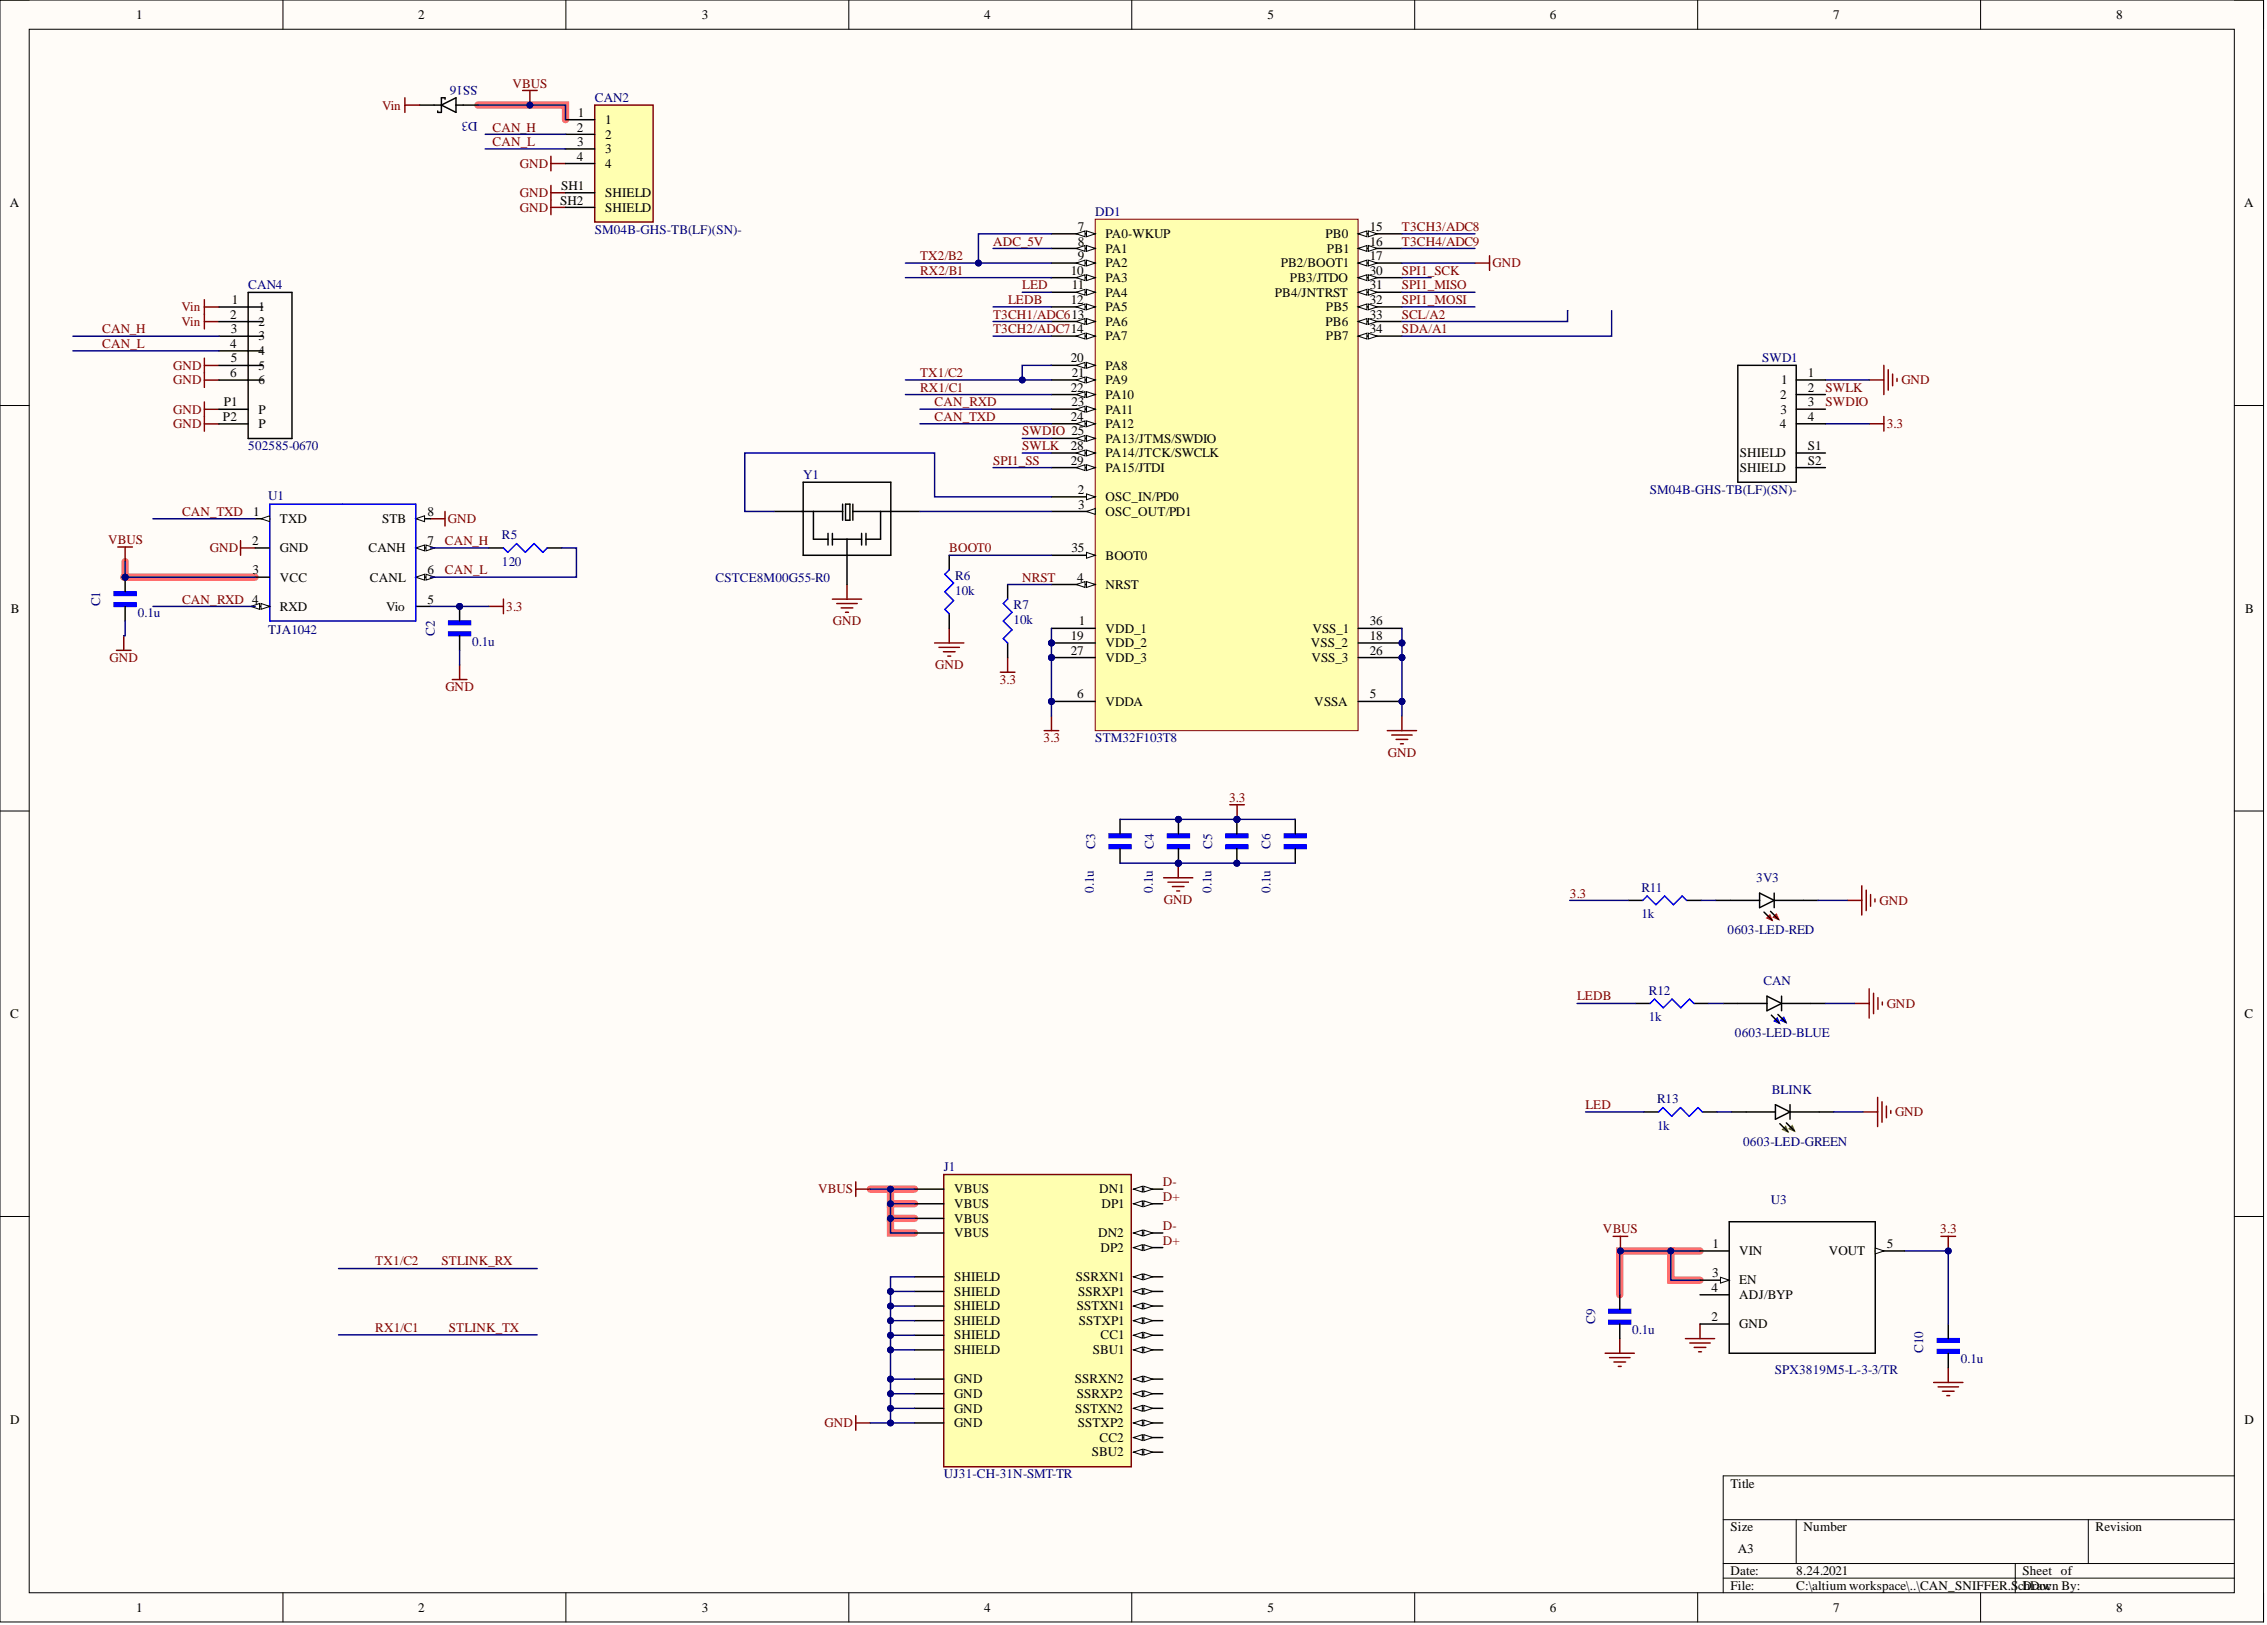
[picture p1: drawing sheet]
<svg xmlns="http://www.w3.org/2000/svg" width="393mm" height="282mm" viewBox="0 0 393 282" stroke-linecap="round" stroke-linejoin="round" font-family="sans-serif">
<defs><g id="words">
<g font-size="2.3">
<text x="23.6" y="3.3">1</text>
<text x="72.6" y="3.3">2</text>
<text x="121.8" y="3.3">3</text>
<text x="170.8" y="3.3">4</text>
<text x="219.9" y="3.3">5</text>
<text x="268.9" y="3.3">6</text>
<text x="318.1" y="3.3">7</text>
<text x="367.2" y="3.3">8</text>
<text x="100.1" y="22.8">2</text>
<text x="100.3" y="20.3">1</text>
<text x="105" y="21.5">1</text>
<text x="100.1" y="27.9">4</text>
<text x="100.2" y="25.4">3</text>
<text x="105" y="24.1">2</text>
<text x="105" y="26.6">3</text>
<text x="105" y="29.2">4</text>
<text x="1.7" y="35.9">A</text>
<text x="97.2" y="35.5">SH2</text>
<text x="97.4" y="33">SH1</text>
<text x="105" y="34.2">SHIELD</text>
<text x="389.4" y="35.9">A</text>
<text x="105" y="36.8">SHIELD</text>
<text x="187" y="40.1">7</text>
<text x="191.8" y="41.3">PA0-WKUP</text>
<text x="230" y="41.3">PB0</text>
<text x="237.7" y="40.1">15</text>
<text x="185.8" y="47.7">10</text>
<text x="187" y="42.6">8</text>
<text x="187" y="45.1">9</text>
<text x="191.8" y="43.9">PA1</text>
<text x="191.8" y="46.4">PA2</text>
<text x="222.2" y="46.4">PB2/BOOT1</text>
<text x="230.2" y="43.9">PB1</text>
<text x="237.7" y="42.6">16</text>
<text x="237.7" y="45.1">17</text>
<text x="237.7" y="47.7">30</text>
<text x="40.2" y="52.7">1</text>
<text x="44.8" y="54">1</text>
<text x="185.8" y="52.7">12</text>
<text x="186" y="50.2">11</text>
<text x="191.8" y="48.9">PA3</text>
<text x="191.8" y="51.5">PA4</text>
<text x="191.8" y="54">PA5</text>
<text x="221.2" y="51.5">PB4/JNTRST</text>
<text x="223.8" y="48.9">PB3/JTDO</text>
<text x="230.1" y="54">PB5</text>
<text x="237.7" y="50.2">31</text>
<text x="237.7" y="52.7">32</text>
<text x="40" y="55.3">2</text>
<text x="40" y="57.8">3</text>
<text x="44.8" y="59.1">3</text>
<text x="44.8" y="56.5">2</text>
<text x="191.8" y="56.5">PA6</text>
<text x="191.8" y="59.1">PA7</text>
<text x="230" y="56.5">PB6</text>
<text x="230.1" y="59.1">PB7</text>
<text x="237.7" y="55.3">33</text>
<text x="237.7" y="57.8">34</text>
<text x="40" y="65.4">6</text>
<text x="40" y="60.3">4</text>
<text x="40" y="62.9">5</text>
<text x="44.8" y="64.1">5</text>
<text x="44.8" y="61.6">4</text>
<text x="185.8" y="62.9">20</text>
<text x="186" y="65.4">21</text>
<text x="191.8" y="64.1">PA8</text>
<text x="313.7" y="65.4">1</text>
<text x="38.9" y="70.5">P1</text>
<text x="44.8" y="66.7">6</text>
<text x="44.8" y="71.7">P</text>
<text x="185.8" y="67.9">22</text>
<text x="185.9" y="70.5">23</text>
<text x="191.8" y="66.7">PA9</text>
<text x="191.8" y="69.2">PA10</text>
<text x="191.8" y="71.7">PA11</text>
<text x="308.9" y="69.2">2</text>
<text x="309" y="71.7">3</text>
<text x="309" y="66.7">1</text>
<text x="313.7" y="70.5">3</text>
<text x="313.7" y="67.9">2</text>
<text x="38.7" y="73">P2</text>
<text x="44.8" y="74.3">P</text>
<text x="185.8" y="73">24</text>
<text x="191.8" y="74.3">PA12</text>
<text x="191.8" y="76.8">PA13/JTMS/SWDIO</text>
<text x="308.8" y="74.3">4</text>
<text x="313.7" y="73">4</text>
<text x="185.8" y="78.1">28</text>
<text x="185.8" y="80.6">29</text>
<text x="191.8" y="79.3">PA14/JTCK/SWCLK</text>
<text x="191.8" y="81.9">PA15/JTDI</text>
<text x="301.9" y="81.9">SHIELD</text>
<text x="301.9" y="79.3">SHIELD</text>
<text x="313.7" y="80.6">S2</text>
<text x="313.7" y="78.1">S1</text>
<text x="43.9" y="89.5">1</text>
<text x="74.2" y="89.5">8</text>
<text x="187" y="85.7">2</text>
<text x="187.1" y="88.2">3</text>
<text x="191.8" y="86.9">OSC_IN/PD0</text>
<text x="191.8" y="89.5">OSC_OUT/PD1</text>
<text x="43.8" y="94.5">2</text>
<text x="48.6" y="90.7">TXD</text>
<text x="48.6" y="95.8">GND</text>
<text x="63.9" y="95.8">CANH</text>
<text x="66.3" y="90.7">STB</text>
<text x="74.2" y="94.5">7</text>
<text x="185.9" y="95.8">35</text>
<text x="43.8" y="99.6">3</text>
<text x="48.6" y="100.9">VCC</text>
<text x="64.2" y="100.9">CANL</text>
<text x="74.2" y="99.6">6</text>
<text x="186.9" y="100.9">4</text>
<text x="191.8" y="97.1">BOOT0</text>
<text x="1.9" y="106.3">B</text>
<text x="48.6" y="106">RXD</text>
<text x="67" y="106">Vio</text>
<text x="74.2" y="104.7">5</text>
<text x="191.8" y="102.1">NRST</text>
<text x="389.5" y="106.3">B</text>
<text x="185.8" y="111">19</text>
<text x="185.8" y="113.6">27</text>
<text x="187.2" y="108.5">1</text>
<text x="191.8" y="109.8">VDD_1</text>
<text x="191.8" y="112.3">VDD_2</text>
<text x="227.5" y="112.3">VSS_2</text>
<text x="227.7" y="109.8">VSS_1</text>
<text x="237.7" y="108.5">36</text>
<text x="237.7" y="111">18</text>
<text x="237.7" y="113.6">26</text>
<text x="191.8" y="114.8">VDD_3</text>
<text x="227.5" y="114.8">VSS_3</text>
<text x="186.9" y="121.2">6</text>
<text x="191.8" y="122.4">VDDA</text>
<text x="228" y="122.4">VSSA</text>
<text x="237.7" y="121.2">5</text>
<text x="1.8" y="176.6">C</text>
<text x="389.5" y="176.6">C</text>
<text x="165.5" y="209.5">VBUS</text>
<text x="165.5" y="207">VBUS</text>
<text x="190.7" y="207">DN1</text>
<text x="191.1" y="209.5">DP1</text>
<text x="165.5" y="214.6">VBUS</text>
<text x="165.5" y="212.1">VBUS</text>
<text x="190.5" y="214.6">DN2</text>
<text x="191" y="217.1">DP2</text>
<text x="297.1" y="221.5">3</text>
<text x="297.1" y="216.5">1</text>
<text x="301.8" y="217.7">VIN</text>
<text x="317.3" y="217.7">VOUT</text>
<text x="327.4" y="216.5">5</text>
<text x="165.5" y="227.3">SHIELD</text>
<text x="165.5" y="224.7">SHIELD</text>
<text x="165.5" y="222.2">SHIELD</text>
<text x="186.7" y="222.2">SSRXN1</text>
<text x="186.8" y="227.3">SSTXN1</text>
<text x="187.1" y="224.7">SSRXP1</text>
<text x="297" y="224.1">4</text>
<text x="301.8" y="225.3">ADJ/BYP</text>
<text x="301.8" y="222.8">EN</text>
<text x="165.5" y="232.3">SHIELD</text>
<text x="165.5" y="229.8">SHIELD</text>
<text x="187.2" y="229.8">SSTXP1</text>
<text x="191" y="232.3">CC1</text>
<text x="297" y="229.1">2</text>
<text x="301.8" y="230.4">GND</text>
<text x="165.5" y="239.9">GND</text>
<text x="165.5" y="234.9">SHIELD</text>
<text x="186.5" y="239.9">SSRXN2</text>
<text x="189.6" y="234.9">SBU1</text>
<text x="165.5" y="245">GND</text>
<text x="165.5" y="242.5">GND</text>
<text x="186.6" y="245">SSTXN2</text>
<text x="186.8" y="242.5">SSRXP2</text>
<text x="1.8" y="247">D</text>
<text x="165.5" y="247.6">GND</text>
<text x="187" y="247.6">SSTXP2</text>
<text x="190.8" y="250.1">CC2</text>
<text x="389.5" y="247">D</text>
<text x="189.4" y="252.6">SBU2</text>
<text x="300.3" y="258">Title</text>
<text x="300.3" y="265.6">Size</text>
<text x="301.5" y="269.4">A3</text>
<text x="312.9" y="265.6">Number</text>
<text x="363.6" y="265.6">Revision</text>
<text x="300.3" y="273.2">Date:</text>
<text x="300.3" y="275.8">File:</text>
<text x="311.7" y="273.2">8.24.2021</text>
<text x="311.7" y="275.8">C:\altium workspace\..\CAN_SNIFFER.ScDrawn By:</text>
<text x="350.9" y="273.2">Sheet of</text>
<text x="351.2" y="275.8">hDoc</text>
<text x="23.6" y="279.6">1</text>
<text x="72.6" y="279.6">2</text>
<text x="121.8" y="279.6">3</text>
<text x="170.8" y="279.6">4</text>
<text x="219.9" y="279.6">5</text>
<text x="268.9" y="279.6">6</text>
<text x="318.1" y="279.6">7</text>
<text x="367.2" y="279.6">8</text>
</g>
<g font-size="2.3" fill="#000080">
<text x="82.9" y="14.9" transform="rotate(-180 82.9 14.9)">SS16</text>
<text x="103.2" y="17.7">CAN2</text>
<text x="82.9" y="21.2" transform="rotate(-180 82.9 21.2)">D3</text>
<text x="103.2" y="40.6">SM04B-GHS-TB(LF)(SN)-</text>
<text x="190" y="37.5">DD1</text>
<text x="43.1" y="50.2">CAN4</text>
<text x="305.8" y="62.9">SWD1</text>
<text x="43.1" y="78.1">502585-0670</text>
<text x="139.4" y="83.1">Y1</text>
<text x="46.5" y="86.7">U1</text>
<text x="286.2" y="85.7">SM04B-GHS-TB(LF)(SN)-</text>
<text x="87.1" y="93.5">R5</text>
<text x="87.1" y="98.1">120</text>
<text x="124.2" y="100.9">CSTCE8M00G55-R0</text>
<text x="165.7" y="100.6">R6</text>
<text x="17.4" y="105.2" transform="rotate(-90 17.4 105.2)">C1</text>
<text x="23.9" y="107">0.1u</text>
<text x="165.7" y="103.2">10k</text>
<text x="175.8" y="105.7">R7</text>
<text x="46.5" y="110">TJA1042</text>
<text x="75.4" y="110.3" transform="rotate(-90 75.4 110.3)">C2</text>
<text x="81.9" y="112">0.1u</text>
<text x="175.8" y="108.2">10k</text>
<text x="190" y="128.8">STM32F103T8</text>
<text x="190" y="147.2" transform="rotate(-90 190 147.2)">C3</text>
<text x="200.2" y="147.2" transform="rotate(-90 200.2 147.2)">C4</text>
<text x="210.3" y="147.2" transform="rotate(-90 210.3 147.2)">C5</text>
<text x="220.4" y="147.2" transform="rotate(-90 220.4 147.2)">C6</text>
<text x="189.8" y="154.9" transform="rotate(-90 189.8 154.9)">0.1u</text>
<text x="200" y="154.9" transform="rotate(-90 200 154.9)">0.1u</text>
<text x="210.2" y="154.9" transform="rotate(-90 210.2 154.9)">0.1u</text>
<text x="220.4" y="154.9" transform="rotate(-90 220.4 154.9)">0.1u</text>
<text x="284.8" y="154.7">R11</text>
<text x="304.7" y="153">3V3</text>
<text x="284.8" y="159.3">1k</text>
<text x="299.8" y="162.1">0603-LED-RED</text>
<text x="286.1" y="172.5">R12</text>
<text x="306" y="170.9">CAN</text>
<text x="286.1" y="177.1">1k</text>
<text x="301" y="179.9">0603-LED-BLUE</text>
<text x="287.5" y="191.4">R13</text>
<text x="307.4" y="189.8">BLINK</text>
<text x="287.5" y="195.9">1k</text>
<text x="163.8" y="203.2">J1</text>
<text x="302.5" y="198.7">0603-LED-GREEN</text>
<text x="307.3" y="208.9">U3</text>
<text x="276.8" y="229.6" transform="rotate(-90 276.8 229.6)">C9</text>
<text x="283.2" y="231.4">0.1u</text>
<text x="307.9" y="238.3">SPX3819M5-L-3-3/TR</text>
<text x="333.7" y="234.7" transform="rotate(-90 333.7 234.7)">C10</text>
<text x="340.2" y="236.5">0.1u</text>
<text x="163.8" y="256.4">UJ31-CH-31N-SMT-TR</text>
</g>
<g font-size="2.3" fill="#800000">
<text x="88.9" y="15.2">VBUS</text>
<text x="66.3" y="19">Vin</text>
<text x="85.5" y="22.8">CAN_H</text>
<text x="85.5" y="25.4">CAN_L</text>
<text x="90.2" y="29.2">GND</text>
<text x="90.2" y="34.2">GND</text>
<text x="90.2" y="36.8">GND</text>
<text x="243.2" y="40.1">T3CH3/ADC8</text>
<text x="159.6" y="45.1">TX2/B2</text>
<text x="159.6" y="47.7">RX2/B1</text>
<text x="172.3" y="42.6">ADC_5V</text>
<text x="243.2" y="47.7">SPI1_SCK</text>
<text x="243.2" y="42.6">T3CH4/ADC9</text>
<text x="259" y="46.4">GND</text>
<text x="31.5" y="54">Vin</text>
<text x="174.9" y="52.7">LEDB</text>
<text x="177.4" y="50.2">LED</text>
<text x="243.2" y="50.2">SPI1_MISO</text>
<text x="243.2" y="52.7">SPI1_MOSI</text>
<text x="17.7" y="57.8">CAN_H</text>
<text x="31.5" y="56.5">Vin</text>
<text x="172.3" y="55.3">T3CH1/ADC613</text>
<text x="172.3" y="57.8">T3CH2/ADC714</text>
<text x="243.2" y="57.8">SDA/A1</text>
<text x="243.2" y="55.3">SCL/A2</text>
<text x="17.7" y="60.3">CAN_L</text>
<text x="30.1" y="64.1">GND</text>
<text x="159.6" y="65.4">TX1/C2</text>
<text x="30.1" y="66.7">GND</text>
<text x="30.1" y="71.7">GND</text>
<text x="159.6" y="67.9">RX1/C1</text>
<text x="162.2" y="70.5">CAN_RXD</text>
<text x="316.7" y="67.9">SWLK</text>
<text x="316.7" y="70.5">SWDIO</text>
<text x="329.9" y="66.7">GND</text>
<text x="30.1" y="74.3">GND</text>
<text x="162.2" y="73">CAN_TXD</text>
<text x="177.4" y="75.5">SWDIO 25</text>
<text x="327.4" y="74.3">3.3</text>
<text x="172.3" y="80.6">SPI1_SS</text>
<text x="177.4" y="78.1">SWLK</text>
<text x="31.6" y="89.5">CAN_TXD</text>
<text x="18.8" y="94.4">VBUS</text>
<text x="36.4" y="95.8">GND</text>
<text x="77.2" y="94.5">CAN_H</text>
<text x="77.7" y="90.7">GND</text>
<text x="164.7" y="95.8">BOOT0</text>
<text x="77.2" y="99.6">CAN_L</text>
<text x="177.4" y="100.9">NRST</text>
<text x="31.6" y="104.7">CAN_RXD 4</text>
<text x="87.8" y="106">3.3</text>
<text x="144.5" y="108.5">GND</text>
<text x="19" y="114.8">GND</text>
<text x="77.3" y="119.9">GND</text>
<text x="162.3" y="116.1">GND</text>
<text x="173.5" y="118.6">3.3</text>
<text x="181.1" y="128.8">3.3</text>
<text x="240.8" y="131.3">GND</text>
<text x="213.3" y="139.1">3.3</text>
<text x="272.4" y="155.7">3.3</text>
<text x="201.9" y="156.8">GND</text>
<text x="326.1" y="157">GND</text>
<text x="273.7" y="173.5">LEDB</text>
<text x="327.4" y="174.8">GND</text>
<text x="275.1" y="192.4">LED</text>
<text x="328.8" y="193.6">GND</text>
<text x="142" y="207">VBUS</text>
<text x="201.8" y="205.7">D-</text>
<text x="201.8" y="208.3">D+</text>
<text x="201.8" y="213.3">D-</text>
<text x="201.8" y="215.9">D+</text>
<text x="278.1" y="213.9">VBUS</text>
<text x="336.7" y="213.9">3.3</text>
<text x="65.1" y="219.5">TX1/C2</text>
<text x="76.6" y="219.5">STLINK_RX</text>
<text x="65.1" y="231.1">RX1/C1</text>
<text x="77.9" y="231.1">STLINK_TX</text>
<text x="143.1" y="247.6">GND</text>
</g>
</g></defs>
<path d="M0 0h392.7v281.3h-392.7z" fill-rule="evenodd" fill="#fffcf8"/>
<path d="M0 0h392.7v281.3h-392.7z" fill="none" stroke="#000" stroke-width=".17"/>
<path d="M5.1 5.1h382.6v271.2h-382.6z" fill-rule="evenodd" fill="#fffcf8"/>
<g fill="none" stroke="#000" stroke-width=".17">
<path d="M0 0h5.1M5.1 5.1h382.6v271.2h-382.6zM49.1 0v5.1M98.2 0v5.1M147.3 0v5.1M196.4 0v5.1M245.5 0v5.1M294.6 0v5.1M343.7 0v5.1M387.7 0h5v5.1M0 70.3h5.1M387.7 70.3h5"/>
<path d="M0 140.7h5.1M387.7 140.7h5M0 211h5.1M387.7 211h5M387.7 256h-88.7v20.3M49.1 276.3v5M98.2 276.3v5M147.3 276.3v5M196.4 276.3v5M245.5 276.3v5M294.6 276.3v5M299 263.6h88.7"/>
<path d="M299 271.2h88.7M299 273.7h88.7M311.7 263.6v7.6M343.7 276.3v5M349.7 271.2v5.1M362.3 263.6v7.6M392.7 276.3v5"/>
</g>
<path d="M82.9 18.2h15.2v2.6M21.7 97.4v2.7h-.2M21.7 100.1h22.6M151 206.3h7.7M154.5 206.3v2.5h4.2M154.5 208.8v2.5h4.2M154.5 211.3v2.6h4.2M289.9 217h5.1M295 222.1h-5.1v-5.1h-8.9v7.6" fill="none" stroke="#ff6e6e" stroke-width="1.3"/>
<g fill="none" stroke="#800000" stroke-width=".25">
<path d="M162.2 111.5h5M162.9 112.3h3.6M163.7 113h2M164.4 113.8h.6M164.7 109v2.5M173.6 116.6h2.5M174.8 114.1v2.5M181.2 126.7h2.5M182.4 124.2v2.5M240.7 126.7h5.1M241.5 127.5h3.5M242.2 128.3h2.1"/>
<path d="M243 129h.5M243.2 124.2v2.5M323.3 192.9h2.5M325.8 190.3v5.1M326.5 191.1v3.6M327.3 191.9v2M328.1 192.6v.5M336.8 214.5h2.5M338 214.5v2.5M278.5 234.7h5.1M279.3 235.5h3.5M280 236.3h2.1"/>
<path d="M280.8 237h.5M281 232.2v2.5M292.4 232.2h5.1M293.2 233h3.5M294 233.7h2M294.7 234.5h.5M295 229.7v2.5M335.5 239.8h5.1M338 237.3v2.5M336.3 240.6h3.5M337 241.3h2.1M337.8 242.1h.5"/>
</g>
<path d="M285.2 192.9h2.6M295.4 192.9h2.5" fill="none" stroke="#000" stroke-width=".25"/>
<path d="M287.8 192.9l.7-.8 1.6 1.5 1.5-1.5 1.5 1.5 1.5-1.5 .8 .8" fill="none" stroke="#00f" stroke-width=".25"/>
<circle cx="338" cy="217" r=".51" fill="#000080"/>
<circle cx="338" cy="217" r=".51" fill="none" stroke="#000080" stroke-width=".17"/>
<g fill="none" stroke="#800000" stroke-width=".25">
<path d="M35.5 54.5v2.6M35.5 55.8h2.5M255.9 45.6h2.6M258.5 44.4v2.5M35.5 73.5h2.5M35.5 62.1v5.1M35.5 69.7v5.1M35.5 63.4h2.5M35.5 65.9h2.5M35.5 71h2.5M324.3 65.9h2.6M324.3 73.5h2.6"/>
<path d="M326.9 63.4v5M326.9 72.2v2.6M327.6 64.1v3.6M328.4 64.9v2M329.1 65.7v.5M144.4 103.9h5.1M145.2 104.7h3.5M145.9 105.4h2.1M146.7 106.2h.5M147 101.4v2.5"/>
</g>
<path d="M279.1 227.1h3.8v.7h-3.8z" fill-rule="evenodd" fill="#00f"/>
<path d="M279.1 227.1h3.8v.7h-3.8z" fill="none" stroke="#00f" stroke-width=".25"/>
<path d="M279.1 229h3.8v.7h-3.8z" fill-rule="evenodd" fill="#00f"/>
<path d="M279.1 229h3.8v.7h-3.8z" fill="none" stroke="#00f" stroke-width=".25"/>
<path d="M281 224.6v2.5M281 229.7v2.5" fill="none" stroke="#000" stroke-width=".25"/>
<path d="M336.1 232.2h3.8v.6h-3.8z" fill-rule="evenodd" fill="#00f"/>
<path d="M336.1 232.2h3.8v.6h-3.8z" fill="none" stroke="#00f" stroke-width=".25"/>
<path d="M336.1 234.1h3.8v.6h-3.8z" fill-rule="evenodd" fill="#00f"/>
<path d="M336.1 234.1h3.8v.6h-3.8z" fill="none" stroke="#00f" stroke-width=".25"/>
<path d="M338 229.7v2.5M338 234.7v2.6" fill="none" stroke="#000" stroke-width=".25"/>
<circle cx="182.4" cy="111.5" r=".51" fill="#000080"/>
<circle cx="182.4" cy="111.5" r=".51" fill="none" stroke="#000080" stroke-width=".17"/>
<circle cx="182.4" cy="114.1" r=".51" fill="#000080"/>
<circle cx="182.4" cy="114.1" r=".51" fill="none" stroke="#000080" stroke-width=".17"/>
<circle cx="182.4" cy="121.7" r=".51" fill="#000080"/>
<circle cx="182.4" cy="121.7" r=".51" fill="none" stroke="#000080" stroke-width=".17"/>
<circle cx="243.3" cy="111.5" r=".51" fill="#000080"/>
<circle cx="243.3" cy="111.5" r=".51" fill="none" stroke="#000080" stroke-width=".17"/>
<circle cx="243.3" cy="114.1" r=".51" fill="#000080"/>
<circle cx="243.3" cy="114.1" r=".51" fill="none" stroke="#000080" stroke-width=".17"/>
<circle cx="243.3" cy="121.7" r=".51" fill="#000080"/>
<circle cx="243.3" cy="121.7" r=".51" fill="none" stroke="#000080" stroke-width=".17"/>
<path d="M190 38h45.6v88.7h-45.6z" fill-rule="evenodd" fill="#ffffb0"/>
<path d="M190 38h45.6v88.7h-45.6z" fill="none" stroke="#800000" stroke-width=".17"/>
<path d="M182.4 96.3h7.6" fill="none" stroke="#000" stroke-width=".25"/>
<path d="M188.5 95.8l1.5 .5-1.5 .5z" fill="#f8fcff"/>
<path d="M188.5 95.8l1.5 .5-1.5 .5z" fill="none" stroke="#000" stroke-width=".17"/>
<path d="M182.4 101.4h7.6" fill="none" stroke="#000" stroke-width=".25"/>
<path d="M188.5 100.9l1.5 .5-1.5 .5z" fill="#f8fcff"/>
<path d="M188.5 100.9l1.5 .5-1.5 .5z" fill="none" stroke="#000" stroke-width=".17"/>
<path d="M186.7 101.4l1.6-.5v1z" fill="#f8fcff"/>
<path d="M186.7 101.4l1.6-.5v1z" fill="none" stroke="#000" stroke-width=".17"/>
<path d="M182.4 86.2h7.6" fill="none" stroke="#000" stroke-width=".25"/>
<path d="M188.5 85.7l1.5 .5-1.5 .5z" fill="#f8fcff"/>
<path d="M188.5 85.7l1.5 .5-1.5 .5z" fill="none" stroke="#000" stroke-width=".17"/>
<path d="M182.4 88.7h7.6" fill="none" stroke="#000" stroke-width=".25"/>
<path d="M188.5 88.7l1.5-.5v1z" fill="#f8fcff"/>
<path d="M188.5 88.7l1.5-.5v1z" fill="none" stroke="#000" stroke-width=".17"/>
<path d="M182.4 40.6h7.6" fill="none" stroke="#000" stroke-width=".25"/>
<path d="M188.5 40.1l1.5 .5-1.5 .5z" fill="#f8fcff"/>
<path d="M188.5 40.1l1.5 .5-1.5 .5z" fill="none" stroke="#000" stroke-width=".17"/>
<path d="M186.7 40.6l1.6-.5v1z" fill="#f8fcff"/>
<path d="M186.7 40.6l1.6-.5v1z" fill="none" stroke="#000" stroke-width=".17"/>
<path d="M182.4 43.1h7.6" fill="none" stroke="#000" stroke-width=".25"/>
<path d="M188.5 42.6l1.5 .5-1.5 .5z" fill="#f8fcff"/>
<path d="M188.5 42.6l1.5 .5-1.5 .5z" fill="none" stroke="#000" stroke-width=".17"/>
<path d="M186.7 43.1l1.6-.5v1z" fill="#f8fcff"/>
<path d="M186.7 43.1l1.6-.5v1z" fill="none" stroke="#000" stroke-width=".17"/>
<path d="M182.4 45.6h7.6" fill="none" stroke="#000" stroke-width=".25"/>
<path d="M188.5 45.1l1.5 .5-1.5 .5z" fill="#f8fcff"/>
<path d="M188.5 45.1l1.5 .5-1.5 .5z" fill="none" stroke="#000" stroke-width=".17"/>
<path d="M186.7 45.6l1.6-.5v1z" fill="#f8fcff"/>
<path d="M186.7 45.6l1.6-.5v1z" fill="none" stroke="#000" stroke-width=".17"/>
<path d="M182.4 48.2h7.6" fill="none" stroke="#000" stroke-width=".25"/>
<path d="M188.5 47.7l1.5 .5-1.5 .5z" fill="#f8fcff"/>
<path d="M188.5 47.7l1.5 .5-1.5 .5z" fill="none" stroke="#000" stroke-width=".17"/>
<path d="M186.7 48.2l1.6-.5v1z" fill="#f8fcff"/>
<path d="M186.7 48.2l1.6-.5v1z" fill="none" stroke="#000" stroke-width=".17"/>
<path d="M182.4 50.7h7.6" fill="none" stroke="#000" stroke-width=".25"/>
<path d="M188.5 50.2l1.5 .5-1.5 .5z" fill="#f8fcff"/>
<path d="M188.5 50.2l1.5 .5-1.5 .5z" fill="none" stroke="#000" stroke-width=".17"/>
<path d="M186.7 50.7l1.6-.5v1z" fill="#f8fcff"/>
<path d="M186.7 50.7l1.6-.5v1z" fill="none" stroke="#000" stroke-width=".17"/>
<path d="M182.4 53.2h7.6" fill="none" stroke="#000" stroke-width=".25"/>
<path d="M188.5 52.7l1.5 .5-1.5 .5z" fill="#f8fcff"/>
<path d="M188.5 52.7l1.5 .5-1.5 .5z" fill="none" stroke="#000" stroke-width=".17"/>
<path d="M186.7 53.2l1.6-.5v1z" fill="#f8fcff"/>
<path d="M186.7 53.2l1.6-.5v1z" fill="none" stroke="#000" stroke-width=".17"/>
<path d="M182.4 55.8h7.6" fill="none" stroke="#000" stroke-width=".25"/>
<path d="M188.5 55.3l1.5 .5-1.5 .5z" fill="#f8fcff"/>
<path d="M188.5 55.3l1.5 .5-1.5 .5z" fill="none" stroke="#000" stroke-width=".17"/>
<path d="M186.7 55.8l1.6-.5v1z" fill="#f8fcff"/>
<path d="M186.7 55.8l1.6-.5v1z" fill="none" stroke="#000" stroke-width=".17"/>
<path d="M182.4 58.3h7.6" fill="none" stroke="#000" stroke-width=".25"/>
<path d="M188.5 57.8l1.5 .5-1.5 .5z" fill="#f8fcff"/>
<path d="M188.5 57.8l1.5 .5-1.5 .5z" fill="none" stroke="#000" stroke-width=".17"/>
<path d="M186.7 58.3l1.6-.5v1z" fill="#f8fcff"/>
<path d="M186.7 58.3l1.6-.5v1z" fill="none" stroke="#000" stroke-width=".17"/>
<path d="M182.4 63.4h7.6" fill="none" stroke="#000" stroke-width=".25"/>
<path d="M188.5 62.9l1.5 .5-1.5 .5z" fill="#f8fcff"/>
<path d="M188.5 62.9l1.5 .5-1.5 .5z" fill="none" stroke="#000" stroke-width=".17"/>
<path d="M186.7 63.4l1.6-.5v1z" fill="#f8fcff"/>
<path d="M186.7 63.4l1.6-.5v1z" fill="none" stroke="#000" stroke-width=".17"/>
<path d="M182.4 65.9h7.6" fill="none" stroke="#000" stroke-width=".25"/>
<path d="M188.5 65.4l1.5 .5-1.5 .5z" fill="#f8fcff"/>
<path d="M188.5 65.4l1.5 .5-1.5 .5z" fill="none" stroke="#000" stroke-width=".17"/>
<path d="M186.7 65.9l1.6-.5v1z" fill="#f8fcff"/>
<path d="M186.7 65.9l1.6-.5v1z" fill="none" stroke="#000" stroke-width=".17"/>
<path d="M182.4 68.4h7.6" fill="none" stroke="#000" stroke-width=".25"/>
<path d="M188.5 67.9l1.5 .5-1.5 .5z" fill="#f8fcff"/>
<path d="M188.5 67.9l1.5 .5-1.5 .5z" fill="none" stroke="#000" stroke-width=".17"/>
<path d="M186.7 68.4l1.6-.5v1z" fill="#f8fcff"/>
<path d="M186.7 68.4l1.6-.5v1z" fill="none" stroke="#000" stroke-width=".17"/>
<path d="M182.4 71h7.6" fill="none" stroke="#000" stroke-width=".25"/>
<path d="M188.5 70.5l1.5 .5-1.5 .5z" fill="#f8fcff"/>
<path d="M188.5 70.5l1.5 .5-1.5 .5z" fill="none" stroke="#000" stroke-width=".17"/>
<path d="M186.7 71l1.6-.5v1z" fill="#f8fcff"/>
<path d="M186.7 71l1.6-.5v1z" fill="none" stroke="#000" stroke-width=".17"/>
<path d="M182.4 73.5h7.6" fill="none" stroke="#000" stroke-width=".25"/>
<path d="M188.5 73l1.5 .5-1.5 .5z" fill="#f8fcff"/>
<path d="M188.5 73l1.5 .5-1.5 .5z" fill="none" stroke="#000" stroke-width=".17"/>
<path d="M186.7 73.5l1.6-.5v1z" fill="#f8fcff"/>
<path d="M186.7 73.5l1.6-.5v1z" fill="none" stroke="#000" stroke-width=".17"/>
<path d="M182.4 76h7.6" fill="none" stroke="#000" stroke-width=".25"/>
<path d="M188.5 75.5l1.5 .5-1.5 .6z" fill="#f8fcff"/>
<path d="M188.5 75.5l1.5 .5-1.5 .6z" fill="none" stroke="#000" stroke-width=".17"/>
<path d="M186.7 76l1.6-.5v1.1z" fill="#f8fcff"/>
<path d="M186.7 76l1.6-.5v1.1z" fill="none" stroke="#000" stroke-width=".17"/>
<path d="M182.4 78.6h7.6" fill="none" stroke="#000" stroke-width=".25"/>
<path d="M188.5 78.1l1.5 .5-1.5 .5z" fill="#f8fcff"/>
<path d="M188.5 78.1l1.5 .5-1.5 .5z" fill="none" stroke="#000" stroke-width=".17"/>
<path d="M186.7 78.6l1.6-.5v1z" fill="#f8fcff"/>
<path d="M186.7 78.6l1.6-.5v1z" fill="none" stroke="#000" stroke-width=".17"/>
<path d="M182.4 81.1h7.6" fill="none" stroke="#000" stroke-width=".25"/>
<path d="M188.5 80.6l1.5 .5-1.5 .5z" fill="#f8fcff"/>
<path d="M188.5 80.6l1.5 .5-1.5 .5z" fill="none" stroke="#000" stroke-width=".17"/>
<path d="M186.7 81.1l1.6-.5v1z" fill="#f8fcff"/>
<path d="M186.7 81.1l1.6-.5v1z" fill="none" stroke="#000" stroke-width=".17"/>
<path d="M235.6 40.6h7.6" fill="none" stroke="#000" stroke-width=".25"/>
<path d="M235.6 40.6l1.6-.5v1z" fill="#f8fcff"/>
<path d="M235.6 40.6l1.6-.5v1z" fill="none" stroke="#000" stroke-width=".17"/>
<path d="M237.4 40.1l1.5 .5-1.5 .5z" fill="#f8fcff"/>
<path d="M237.4 40.1l1.5 .5-1.5 .5z" fill="none" stroke="#000" stroke-width=".17"/>
<path d="M235.6 43.1h7.6" fill="none" stroke="#000" stroke-width=".25"/>
<path d="M235.6 43.1l1.6-.5v1z" fill="#f8fcff"/>
<path d="M235.6 43.1l1.6-.5v1z" fill="none" stroke="#000" stroke-width=".17"/>
<path d="M237.4 42.6l1.5 .5-1.5 .5z" fill="#f8fcff"/>
<path d="M237.4 42.6l1.5 .5-1.5 .5z" fill="none" stroke="#000" stroke-width=".17"/>
<path d="M235.6 45.6h7.6" fill="none" stroke="#000" stroke-width=".25"/>
<path d="M235.6 45.6l1.6-.5v1z" fill="#f8fcff"/>
<path d="M235.6 45.6l1.6-.5v1z" fill="none" stroke="#000" stroke-width=".17"/>
<path d="M237.4 45.1l1.5 .5-1.5 .5z" fill="#f8fcff"/>
<path d="M237.4 45.1l1.5 .5-1.5 .5z" fill="none" stroke="#000" stroke-width=".17"/>
<path d="M235.6 48.2h7.6" fill="none" stroke="#000" stroke-width=".25"/>
<path d="M235.6 48.2l1.6-.5v1z" fill="#f8fcff"/>
<path d="M235.6 48.2l1.6-.5v1z" fill="none" stroke="#000" stroke-width=".17"/>
<path d="M237.4 47.7l1.5 .5-1.5 .5z" fill="#f8fcff"/>
<path d="M237.4 47.7l1.5 .5-1.5 .5z" fill="none" stroke="#000" stroke-width=".17"/>
<path d="M235.6 50.7h7.6" fill="none" stroke="#000" stroke-width=".25"/>
<path d="M235.6 50.7l1.6-.5v1z" fill="#f8fcff"/>
<path d="M235.6 50.7l1.6-.5v1z" fill="none" stroke="#000" stroke-width=".17"/>
<path d="M237.4 50.2l1.5 .5-1.5 .5z" fill="#f8fcff"/>
<path d="M237.4 50.2l1.5 .5-1.5 .5z" fill="none" stroke="#000" stroke-width=".17"/>
<path d="M235.6 53.2h7.6" fill="none" stroke="#000" stroke-width=".25"/>
<path d="M235.6 53.2l1.6-.5v1z" fill="#f8fcff"/>
<path d="M235.6 53.2l1.6-.5v1z" fill="none" stroke="#000" stroke-width=".17"/>
<path d="M237.4 52.7l1.5 .5-1.5 .5z" fill="#f8fcff"/>
<path d="M237.4 52.7l1.5 .5-1.5 .5z" fill="none" stroke="#000" stroke-width=".17"/>
<path d="M235.6 55.8h7.6" fill="none" stroke="#000" stroke-width=".25"/>
<path d="M235.6 55.8l1.6-.5v1z" fill="#f8fcff"/>
<path d="M235.6 55.8l1.6-.5v1z" fill="none" stroke="#000" stroke-width=".17"/>
<path d="M237.4 55.3l1.5 .5-1.5 .5z" fill="#f8fcff"/>
<path d="M237.4 55.3l1.5 .5-1.5 .5z" fill="none" stroke="#000" stroke-width=".17"/>
<path d="M235.6 58.3h7.6" fill="none" stroke="#000" stroke-width=".25"/>
<path d="M235.6 58.3l1.6-.5v1z" fill="#f8fcff"/>
<path d="M235.6 58.3l1.6-.5v1z" fill="none" stroke="#000" stroke-width=".17"/>
<path d="M237.4 57.8l1.5 .5-1.5 .5z" fill="#f8fcff"/>
<path d="M237.4 57.8l1.5 .5-1.5 .5z" fill="none" stroke="#000" stroke-width=".17"/>
<path d="M182.4 109h7.6M182.4 111.5h7.6" fill="none" stroke="#000" stroke-width=".25"/>
<circle cx="182.4" cy="111.5" r=".51" fill="#000080"/>
<circle cx="182.4" cy="111.5" r=".51" fill="none" stroke="#000080" stroke-width=".17"/>
<path d="M182.4 114.1h7.6" fill="none" stroke="#000" stroke-width=".25"/>
<circle cx="182.4" cy="114.1" r=".51" fill="#000080"/>
<circle cx="182.4" cy="114.1" r=".51" fill="none" stroke="#000080" stroke-width=".17"/>
<path d="M182.4 121.7h7.6" fill="none" stroke="#000" stroke-width=".25"/>
<circle cx="182.4" cy="121.7" r=".51" fill="#000080"/>
<circle cx="182.4" cy="121.7" r=".51" fill="none" stroke="#000080" stroke-width=".17"/>
<path d="M235.6 109h7.6M235.6 111.5h7.6" fill="none" stroke="#000" stroke-width=".25"/>
<circle cx="243.3" cy="111.5" r=".51" fill="#000080"/>
<circle cx="243.3" cy="111.5" r=".51" fill="none" stroke="#000080" stroke-width=".17"/>
<path d="M235.6 114.1h7.6" fill="none" stroke="#000" stroke-width=".25"/>
<circle cx="243.3" cy="114.1" r=".51" fill="#000080"/>
<circle cx="243.3" cy="114.1" r=".51" fill="none" stroke="#000080" stroke-width=".17"/>
<path d="M235.6 121.7h7.6" fill="none" stroke="#000" stroke-width=".25"/>
<circle cx="243.3" cy="121.7" r=".51" fill="#000080"/>
<circle cx="243.3" cy="121.7" r=".51" fill="none" stroke="#000080" stroke-width=".17"/>
<path d="M35.5 52v2.5M35.5 53.3h2.5M41.7 93.8v2.5M41.7 95h2.6M74.7 90h2.5M77.2 88.7v2.5M20.2 112.8h2.5M21.5 110.3v2.5M78.5 117.9h2.5M79.7 115.3v2.6M84.8 105.2h2.5M87.3 103.9v2.6" fill="none" stroke="#800000" stroke-width=".25"/>
<path d="M303 192.9h5.1M310.6 192.9h5.1" fill="none" stroke="#000" stroke-width=".25"/>
<path d="M311 195.3l.3 .9-.8-.4z" fill="#0f0"/>
<path d="M311 195.3l.3 .9-.8-.4z" fill="none" stroke="#0f0" stroke-width=".25"/>
<path d="M309.8 195.4l.4 .9-.9-.4z" fill="#0f0"/>
<path d="M309.8 195.4l.4 .9-.9-.4z" fill="none" stroke="#0f0" stroke-width=".25"/>
<path d="M300.5 192.9h2.5M308.1 191.6l2.5 1.3-2.5 1.2zM308.8 194.9l1.4 1.4M310 194.8l1.3 1.4M310.6 191.6v2.5M315.7 192.9h2.5" fill="none" stroke="#000" stroke-width=".25"/>
<path d="M163.7 203.7h32.6v50.7h-32.6z" fill-rule="evenodd" fill="#ffffb0"/>
<path d="M163.7 203.7h32.6v50.7h-32.6z" fill="none" stroke="#800000" stroke-width=".25"/>
<path d="M158.7 213.9h5M158.7 211.3h5M158.7 208.8h5M158.7 206.3h5M196.7 206.3h5.1" fill="none" stroke="#000" stroke-width=".25"/>
<path d="M196.7 206.3l1.5-.5v1z" fill="#f8fcff"/>
<path d="M196.7 206.3l1.5-.5v1z" fill="none" stroke="#000" stroke-width=".17"/>
<path d="M198.5 205.8l1.5 .5-1.5 .5z" fill="#f8fcff"/>
<path d="M198.5 205.8l1.5 .5-1.5 .5z" fill="none" stroke="#000" stroke-width=".17"/>
<path d="M196.7 208.8h5.1" fill="none" stroke="#000" stroke-width=".25"/>
<path d="M196.7 208.8l1.5-.5v1z" fill="#f8fcff"/>
<path d="M196.7 208.8l1.5-.5v1z" fill="none" stroke="#000" stroke-width=".17"/>
<path d="M198.5 208.3l1.5 .5-1.5 .5z" fill="#f8fcff"/>
<path d="M198.5 208.3l1.5 .5-1.5 .5z" fill="none" stroke="#000" stroke-width=".17"/>
<path d="M196.7 213.9h5.1" fill="none" stroke="#000" stroke-width=".25"/>
<path d="M196.7 213.9l1.5-.5v1z" fill="#f8fcff"/>
<path d="M196.7 213.9l1.5-.5v1z" fill="none" stroke="#000" stroke-width=".17"/>
<path d="M198.5 213.4l1.5 .5-1.5 .5z" fill="#f8fcff"/>
<path d="M198.5 213.4l1.5 .5-1.5 .5z" fill="none" stroke="#000" stroke-width=".17"/>
<path d="M196.7 216.4h5.1" fill="none" stroke="#000" stroke-width=".25"/>
<path d="M196.7 216.4l1.5-.5v1z" fill="#f8fcff"/>
<path d="M196.7 216.4l1.5-.5v1z" fill="none" stroke="#000" stroke-width=".17"/>
<path d="M198.5 215.9l1.5 .5-1.5 .5z" fill="#f8fcff"/>
<path d="M198.5 215.9l1.5 .5-1.5 .5z" fill="none" stroke="#000" stroke-width=".17"/>
<path d="M196.7 221.5h5.1" fill="none" stroke="#000" stroke-width=".25"/>
<path d="M196.7 221.5l1.5-.5v1z" fill="#f8fcff"/>
<path d="M196.7 221.5l1.5-.5v1z" fill="none" stroke="#000" stroke-width=".17"/>
<path d="M198.5 221l1.5 .5-1.5 .5z" fill="#f8fcff"/>
<path d="M198.5 221l1.5 .5-1.5 .5z" fill="none" stroke="#000" stroke-width=".17"/>
<path d="M196.7 224h5.1" fill="none" stroke="#000" stroke-width=".25"/>
<path d="M196.7 224l1.5-.5v1z" fill="#f8fcff"/>
<path d="M196.7 224l1.5-.5v1z" fill="none" stroke="#000" stroke-width=".17"/>
<path d="M198.5 223.5l1.5 .5-1.5 .5z" fill="#f8fcff"/>
<path d="M198.5 223.5l1.5 .5-1.5 .5z" fill="none" stroke="#000" stroke-width=".17"/>
<path d="M196.7 226.5h5.1" fill="none" stroke="#000" stroke-width=".25"/>
<path d="M196.7 226.5l1.5-.5v1.1z" fill="#f8fcff"/>
<path d="M196.7 226.5l1.5-.5v1.1z" fill="none" stroke="#000" stroke-width=".17"/>
<path d="M198.5 226l1.5 .5-1.5 .6z" fill="#f8fcff"/>
<path d="M198.5 226l1.5 .5-1.5 .6z" fill="none" stroke="#000" stroke-width=".17"/>
<path d="M196.7 229.1h5.1" fill="none" stroke="#000" stroke-width=".25"/>
<path d="M196.7 229.1l1.5-.5v1z" fill="#f8fcff"/>
<path d="M196.7 229.1l1.5-.5v1z" fill="none" stroke="#000" stroke-width=".17"/>
<path d="M198.5 228.6l1.5 .5-1.5 .5z" fill="#f8fcff"/>
<path d="M198.5 228.6l1.5 .5-1.5 .5z" fill="none" stroke="#000" stroke-width=".17"/>
<path d="M196.7 231.6h5.1" fill="none" stroke="#000" stroke-width=".25"/>
<path d="M196.7 231.6l1.5-.5v1z" fill="#f8fcff"/>
<path d="M196.7 231.6l1.5-.5v1z" fill="none" stroke="#000" stroke-width=".17"/>
<path d="M198.5 231.1l1.5 .5-1.5 .5z" fill="#f8fcff"/>
<path d="M198.5 231.1l1.5 .5-1.5 .5z" fill="none" stroke="#000" stroke-width=".17"/>
<path d="M196.7 234.1h5.1" fill="none" stroke="#000" stroke-width=".25"/>
<path d="M196.7 234.1l1.5-.5v1.1z" fill="#f8fcff"/>
<path d="M196.7 234.1l1.5-.5v1.1z" fill="none" stroke="#000" stroke-width=".17"/>
<path d="M198.5 233.6l1.5 .5-1.5 .6z" fill="#f8fcff"/>
<path d="M198.5 233.6l1.5 .5-1.5 .6z" fill="none" stroke="#000" stroke-width=".17"/>
<path d="M196.7 239.2h5.1" fill="none" stroke="#000" stroke-width=".25"/>
<path d="M196.7 239.2l1.5-.5v1z" fill="#f8fcff"/>
<path d="M196.7 239.2l1.5-.5v1z" fill="none" stroke="#000" stroke-width=".17"/>
<path d="M198.5 238.7l1.5 .5-1.5 .5z" fill="#f8fcff"/>
<path d="M198.5 238.7l1.5 .5-1.5 .5z" fill="none" stroke="#000" stroke-width=".17"/>
<path d="M196.7 241.8h5.1" fill="none" stroke="#000" stroke-width=".25"/>
<path d="M196.7 241.8l1.5-.6v1.1z" fill="#f8fcff"/>
<path d="M196.7 241.8l1.5-.6v1.1z" fill="none" stroke="#000" stroke-width=".17"/>
<path d="M198.5 241.2l1.5 .6-1.5 .5z" fill="#f8fcff"/>
<path d="M198.5 241.2l1.5 .6-1.5 .5z" fill="none" stroke="#000" stroke-width=".17"/>
<path d="M196.7 244.3h5.1" fill="none" stroke="#000" stroke-width=".25"/>
<path d="M196.7 244.3l1.5-.5v1z" fill="#f8fcff"/>
<path d="M196.7 244.3l1.5-.5v1z" fill="none" stroke="#000" stroke-width=".17"/>
<path d="M198.5 243.8l1.5 .5-1.5 .5z" fill="#f8fcff"/>
<path d="M198.5 243.8l1.5 .5-1.5 .5z" fill="none" stroke="#000" stroke-width=".17"/>
<path d="M196.7 246.8h5.1" fill="none" stroke="#000" stroke-width=".25"/>
<path d="M196.7 246.8l1.5-.5v1z" fill="#f8fcff"/>
<path d="M196.7 246.8l1.5-.5v1z" fill="none" stroke="#000" stroke-width=".17"/>
<path d="M198.5 246.3l1.5 .5-1.5 .5z" fill="#f8fcff"/>
<path d="M198.5 246.3l1.5 .5-1.5 .5z" fill="none" stroke="#000" stroke-width=".17"/>
<path d="M196.7 249.4h5.1" fill="none" stroke="#000" stroke-width=".25"/>
<path d="M196.7 249.4l1.5-.5v1z" fill="#f8fcff"/>
<path d="M196.7 249.4l1.5-.5v1z" fill="none" stroke="#000" stroke-width=".17"/>
<path d="M198.5 248.9l1.5 .5-1.5 .5z" fill="#f8fcff"/>
<path d="M198.5 248.9l1.5 .5-1.5 .5z" fill="none" stroke="#000" stroke-width=".17"/>
<path d="M196.7 251.9h5.1" fill="none" stroke="#000" stroke-width=".25"/>
<path d="M196.7 251.9l1.5-.5v1z" fill="#f8fcff"/>
<path d="M196.7 251.9l1.5-.5v1z" fill="none" stroke="#000" stroke-width=".17"/>
<path d="M198.5 251.4l1.5 .5-1.5 .5z" fill="#f8fcff"/>
<path d="M198.5 251.4l1.5 .5-1.5 .5z" fill="none" stroke="#000" stroke-width=".17"/>
<g fill="none" stroke="#000" stroke-width=".25">
<path d="M283.8 174.1h2.5M293.9 174.1h2.5M301.5 174.1h5.1M309.1 174.1h5.1M158.7 239.2h5M158.7 234.1h5M158.7 231.6h5M158.7 229.1h5M158.7 226.5h5M158.7 224h5M158.7 221.5h5M158.7 246.8h5"/>
<path d="M158.7 244.3h5M158.7 241.8h5"/>
</g>
<path d="M321.8 174.1h2.5M324.3 171.5v5.1M325.1 172.3v3.5M325.8 173v2.1M326.6 173.8v.5M148.5 205v2.5M148.5 206.3h2.5M148.5 245.6v2.5M148.5 246.8h2.5" fill="none" stroke="#800000" stroke-width=".25"/>
<path d="M286.3 174.1l.8-.8 1.5 1.5 1.5-1.5 1.5 1.5 1.6-1.5 .7 .8" fill="none" stroke="#00f" stroke-width=".25"/>
<path d="M309.5 176.5l.4 .9-.9-.4z" fill="#00f"/>
<path d="M309.5 176.5l.4 .9-.9-.4z" fill="none" stroke="#00f" stroke-width=".25"/>
<path d="M308.4 176.6l.3 .9-.8-.4z" fill="#00f"/>
<path d="M285 156.2l.8-.8 1.5 1.5 1.5-1.5 1.6 1.5 1.5-1.5 .7 .8M308.4 176.6l.3 .9-.8-.4z" fill="none" stroke="#00f" stroke-width=".25"/>
<path d="M282.5 156.2h2.5M292.6 156.2h2.6M300.2 156.2h5.1M307.8 156.2h5.1M299 174.1h2.5M306.6 172.8l2.5 1.3-2.5 1.2zM307.3 176.1l1.4 1.4M308.5 176l1.4 1.4M309.1 172.8v2.5M314.2 174.1h2.5" fill="none" stroke="#000" stroke-width=".25"/>
<path d="M320.5 156.2h2.5M323 153.6v5.1M323.8 154.4v3.6M324.6 155.2v2M325.3 155.9v.5" fill="none" stroke="#800000" stroke-width=".25"/>
<path d="M308.2 158.6l.4 .9-.9-.4z" fill="#f00"/>
<path d="M308.2 158.6l.4 .9-.9-.4z" fill="none" stroke="#f00" stroke-width=".25"/>
<path d="M307.1 158.7l.4 .9-.9-.4z" fill="#f00"/>
<path d="M307.1 158.7l.4 .9-.9-.4z" fill="none" stroke="#f00" stroke-width=".25"/>
<path d="M297.7 156.2h2.5M305.3 154.9l2.5 1.3-2.5 1.2zM306.1 158.2l1.4 1.4M307.2 158.1l1.4 1.4M307.8 154.9v2.5M312.9 156.2h2.5" fill="none" stroke="#000" stroke-width=".25"/>
<path d="M279.9 214.5h2.5M281.2 214.5v2.5" fill="none" stroke="#800000" stroke-width=".25"/>
<circle cx="281.2" cy="217" r=".51" fill="#000080"/>
<circle cx="281.2" cy="217" r=".51" fill="none" stroke="#000080" stroke-width=".17"/>
<path d="M70.3 17v2.5M70.3 18.2h2.5M90.7 15.7h2.5M91.9 15.7v2.5M95.6 27.1v2.5M95.6 32.2v5M95.6 28.4h2.5M95.6 33.4h2.5M95.6 36h2.5M20.4 94.9h2.6M21.7 94.9v2.5" fill="none" stroke="#800000" stroke-width=".25"/>
<path d="M72.8 18.2h3.8M76.6 18.2l2.5-1.2v2.5zM77.2 17.2v-.2h-.6v2.5h-.6v-.3M79.1 18.2h3.8" fill="none" stroke="#000" stroke-width=".25"/>
<circle cx="91.9" cy="18.2" r=".51" fill="#000080"/>
<circle cx="91.9" cy="18.2" r=".51" fill="none" stroke="#000080" stroke-width=".17"/>
<path d="M38 58.3h7.6M38 55.8h7.6M38 53.3h7.6M43.1 50.7h7.6v25.4h-7.6zM38 65.9h7.6M38 63.4h7.6M38 60.9h7.6M38 73.5h5.1M38 71h5.1" fill="none" stroke="#000" stroke-width=".25"/>
<path d="M103.2 18.2h10.1v20.3h-10.1z" fill-rule="evenodd" fill="#ffffb0"/>
<path d="M103.2 18.2h10.1v20.3h-10.1zM201.9 152.3h5.1M202.7 153h3.5M203.4 153.8h2M204.2 154.5h.5M204.4 149.7v2.6" fill="none" stroke="#800000" stroke-width=".25"/>
<g fill="none" stroke="#000" stroke-width=".25">
<path d="M98.1 20.8h5.1M98.1 23.3h5.1M98.1 25.8h5.1M98.1 28.4h5.1M98.1 33.4h5.1M98.1 36h5.1M134.3 88.7h11.9M139.4 83.6h15.2v12.7h-15.2zM141.1 88.7v4.8h2.6M143.7 92.5v2M144.4 93.5h5.1M144.4 92.5v2"/>
<path d="M146.2 87.4v2.8M146.7 87.4h.8v2.8h-.8zM147 93.5v7.9M148 88.7h11.6M148 87.4v2.8M149.5 92.5v2M150.3 92.5v2M152.8 88.7v4.8h-2.5M164.7 96.3v2.6M164.7 106.5v2.5M174.8 101.4v2.5M174.8 111.5v2.6"/>
</g>
<path d="M164.7 98.9l-.8 .7 1.6 1.5-1.6 1.6 1.6 1.5-1.6 1.5 .8 .8M174.8 103.9l-.7 .8 1.5 1.5-1.5 1.5 1.5 1.5-1.5 1.6 .7 .7" fill="none" stroke="#00f" stroke-width=".25"/>
<circle cx="204.4" cy="149.7" r=".51" fill="#000080"/>
<circle cx="204.4" cy="149.7" r=".51" fill="none" stroke="#000080" stroke-width=".17"/>
<path d="M213.4 139.6h2.5M214.6 139.6v2.5" fill="none" stroke="#800000" stroke-width=".25"/>
<circle cx="214.6" cy="142.1" r=".51" fill="#000080"/>
<circle cx="214.6" cy="142.1" r=".51" fill="none" stroke="#000080" stroke-width=".17"/>
<path d="M192.4 144.7h3.8v.6h-3.8z" fill-rule="evenodd" fill="#00f"/>
<path d="M192.4 144.7h3.8v.6h-3.8z" fill="none" stroke="#00f" stroke-width=".25"/>
<path d="M192.4 146.6h3.8v.6h-3.8z" fill-rule="evenodd" fill="#00f"/>
<path d="M192.4 146.6h3.8v.6h-3.8z" fill="none" stroke="#00f" stroke-width=".25"/>
<path d="M194.3 142.1v2.6M194.3 147.2v2.5" fill="none" stroke="#000" stroke-width=".25"/>
<circle cx="204.5" cy="142.1" r=".51" fill="#000080"/>
<circle cx="204.5" cy="142.1" r=".51" fill="none" stroke="#000080" stroke-width=".17"/>
<circle cx="204.5" cy="149.7" r=".51" fill="#000080"/>
<circle cx="204.5" cy="149.7" r=".51" fill="none" stroke="#000080" stroke-width=".17"/>
<path d="M202.6 144.7h3.8v.6h-3.8z" fill-rule="evenodd" fill="#00f"/>
<path d="M202.6 144.7h3.8v.6h-3.8z" fill="none" stroke="#00f" stroke-width=".25"/>
<path d="M202.6 146.6h3.8v.6h-3.8z" fill-rule="evenodd" fill="#00f"/>
<path d="M202.6 146.6h3.8v.6h-3.8z" fill="none" stroke="#00f" stroke-width=".25"/>
<path d="M204.5 142.1v2.6" fill="none" stroke="#000" stroke-width=".25"/>
<circle cx="204.5" cy="142.1" r=".51" fill="#000080"/>
<circle cx="204.5" cy="142.1" r=".51" fill="none" stroke="#000080" stroke-width=".17"/>
<path d="M204.5 147.2v2.5" fill="none" stroke="#000" stroke-width=".25"/>
<circle cx="204.5" cy="149.7" r=".51" fill="#000080"/>
<circle cx="204.5" cy="149.7" r=".51" fill="none" stroke="#000080" stroke-width=".17"/>
<circle cx="214.6" cy="142.1" r=".51" fill="#000080"/>
<circle cx="214.6" cy="142.1" r=".51" fill="none" stroke="#000080" stroke-width=".17"/>
<circle cx="214.6" cy="149.7" r=".51" fill="#000080"/>
<circle cx="214.6" cy="149.7" r=".51" fill="none" stroke="#000080" stroke-width=".17"/>
<path d="M212.7 144.7h3.8v.6h-3.8z" fill-rule="evenodd" fill="#00f"/>
<path d="M212.7 144.7h3.8v.6h-3.8z" fill="none" stroke="#00f" stroke-width=".25"/>
<path d="M212.7 146.6h3.8v.6h-3.8z" fill-rule="evenodd" fill="#00f"/>
<path d="M212.7 146.6h3.8v.6h-3.8z" fill="none" stroke="#00f" stroke-width=".25"/>
<path d="M214.6 142.1v2.6" fill="none" stroke="#000" stroke-width=".25"/>
<circle cx="214.6" cy="142.1" r=".51" fill="#000080"/>
<circle cx="214.6" cy="142.1" r=".51" fill="none" stroke="#000080" stroke-width=".17"/>
<path d="M214.6 147.2v2.5" fill="none" stroke="#000" stroke-width=".25"/>
<circle cx="214.6" cy="149.7" r=".51" fill="#000080"/>
<circle cx="214.6" cy="149.7" r=".51" fill="none" stroke="#000080" stroke-width=".17"/>
<path d="M222.8 144.7h3.8v.6h-3.8z" fill-rule="evenodd" fill="#00f"/>
<path d="M222.8 144.7h3.8v.6h-3.8z" fill="none" stroke="#00f" stroke-width=".25"/>
<path d="M222.8 146.6h3.8v.6h-3.8z" fill-rule="evenodd" fill="#00f"/>
<path d="M72.1 87.4h-25.3v20.3h25.3M222.8 146.6h3.8v.6h-3.8z" fill="none" stroke="#00f" stroke-width=".25"/>
<path d="M44.3 90h2.5M224.7 142.1v2.6M224.7 147.2v2.5" fill="none" stroke="#000" stroke-width=".25"/>
<path d="M45.3 90l1.5-.5v1z" fill="#f8fcff"/>
<path d="M45.3 90l1.5-.5v1z" fill="none" stroke="#000" stroke-width=".17"/>
<path d="M44.3 105.2h2.5" fill="none" stroke="#000" stroke-width=".25"/>
<path d="M45.3 104.7l1.5 .5-1.5 .5z" fill="#f8fcff"/>
<path d="M45.3 104.7l1.5 .5-1.5 .5z" fill="none" stroke="#000" stroke-width=".17"/>
<path d="M43.5 105.2l1.5-.5v1z" fill="#f8fcff"/>
<path d="M43.5 105.2l1.5-.5v1z" fill="none" stroke="#000" stroke-width=".17"/>
<path d="M72.1 90h2.6M72.1 105.2h2.6" fill="none" stroke="#000" stroke-width=".25"/>
<path d="M72.1 90l1.6-.5v1z" fill="#f8fcff"/>
<path d="M72.1 90l1.6-.5v1z" fill="none" stroke="#000" stroke-width=".17"/>
<path d="M72.1 95h2.6M44.3 100.1h2.5" fill="none" stroke="#000" stroke-width=".25"/>
<path d="M72.1 95l1.6-.5v1.1z" fill="#f8fcff"/>
<path d="M72.1 95l1.6-.5v1.1z" fill="none" stroke="#000" stroke-width=".17"/>
<path d="M73.9 94.5l1.5 .5-1.5 .6z" fill="#f8fcff"/>
<path d="M73.9 94.5l1.5 .5-1.5 .6z" fill="none" stroke="#000" stroke-width=".17"/>
<path d="M72.1 100.1h2.6" fill="none" stroke="#000" stroke-width=".25"/>
<path d="M72.1 100.1l1.6-.5v1z" fill="#f8fcff"/>
<path d="M72.1 100.1l1.6-.5v1z" fill="none" stroke="#000" stroke-width=".17"/>
<path d="M73.9 99.6l1.5 .5-1.5 .5z" fill="#f8fcff"/>
<path d="M73.9 99.6l1.5 .5-1.5 .5z" fill="none" stroke="#000" stroke-width=".17"/>
<path d="M44.3 95h2.5M84.8 95h2.5M95 95h2.5" fill="none" stroke="#000" stroke-width=".25"/>
<path d="M72.1 87.4v20.3M87.3 95l.8 .8 1.5-1.5 1.5 1.5 1.6-1.5 1.5 1.5 .8-.8" fill="none" stroke="#00f" stroke-width=".25"/>
<circle cx="21.7" cy="100.1" r=".51" fill="#000080"/>
<circle cx="21.7" cy="100.1" r=".51" fill="none" stroke="#000080" stroke-width=".17"/>
<path d="M19.8 102.7h3.8v.6h-3.8z" fill-rule="evenodd" fill="#00f"/>
<path d="M19.8 102.7h3.8v.6h-3.8z" fill="none" stroke="#00f" stroke-width=".25"/>
<path d="M19.8 104.6h3.8v.6h-3.8z" fill-rule="evenodd" fill="#00f"/>
<path d="M19.8 104.6h3.8v.6h-3.8z" fill="none" stroke="#00f" stroke-width=".25"/>
<path d="M21.7 100.1v2.6" fill="none" stroke="#000" stroke-width=".25"/>
<circle cx="21.7" cy="100.1" r=".51" fill="#000080"/>
<circle cx="21.7" cy="100.1" r=".51" fill="none" stroke="#000080" stroke-width=".17"/>
<path d="M21.7 105.2v2.5" fill="none" stroke="#000" stroke-width=".25"/>
<circle cx="79.7" cy="105.2" r=".51" fill="#000080"/>
<circle cx="79.7" cy="105.2" r=".51" fill="none" stroke="#000080" stroke-width=".17"/>
<path d="M77.8 107.7h3.8v.7h-3.8z" fill-rule="evenodd" fill="#00f"/>
<path d="M77.8 107.7h3.8v.7h-3.8z" fill="none" stroke="#00f" stroke-width=".25"/>
<path d="M77.8 109.6h3.8v.7h-3.8z" fill-rule="evenodd" fill="#00f"/>
<path d="M77.8 109.6h3.8v.7h-3.8z" fill="none" stroke="#00f" stroke-width=".25"/>
<path d="M79.7 105.2v2.5" fill="none" stroke="#000" stroke-width=".25"/>
<circle cx="79.7" cy="105.2" r=".51" fill="#000080"/>
<circle cx="79.7" cy="105.2" r=".51" fill="none" stroke="#000080" stroke-width=".17"/>
<path d="M79.7 110.3v2.5" fill="none" stroke="#000" stroke-width=".25"/>
<path d="M157.1 48.2h25.3M172.3 55.8h10.1M172.3 58.3h10.1M177.4 50.7h5M177.4 78.6h5M177.4 76h5M174.8 101.4h7.6M243.2 109v15.2M275.1 192.9h10.1" fill="none" stroke="#000080" stroke-width=".25"/>
<circle cx="243.3" cy="111.5" r=".51" fill="#000080"/>
<circle cx="243.3" cy="111.5" r=".51" fill="none" stroke="#000080" stroke-width=".17"/>
<circle cx="243.3" cy="114.1" r=".51" fill="#000080"/>
<circle cx="243.3" cy="114.1" r=".51" fill="none" stroke="#000080" stroke-width=".17"/>
<circle cx="243.3" cy="121.7" r=".51" fill="#000080"/>
<circle cx="243.3" cy="121.7" r=".51" fill="none" stroke="#000080" stroke-width=".17"/>
<path d="M182.4 109v15.2" fill="none" stroke="#000080" stroke-width=".25"/>
<circle cx="182.4" cy="121.7" r=".51" fill="#000080"/>
<circle cx="182.4" cy="121.7" r=".51" fill="none" stroke="#000080" stroke-width=".17"/>
<circle cx="182.4" cy="114.1" r=".51" fill="#000080"/>
<circle cx="182.4" cy="114.1" r=".51" fill="none" stroke="#000080" stroke-width=".17"/>
<circle cx="182.4" cy="111.5" r=".51" fill="#000080"/>
<circle cx="182.4" cy="111.5" r=".51" fill="none" stroke="#000080" stroke-width=".17"/>
<path d="M164.7 96.3h17.7M330.4 217h7.6v12.7" fill="none" stroke="#000080" stroke-width=".25"/>
<circle cx="338" cy="217" r=".51" fill="#000080"/>
<circle cx="338" cy="217" r=".51" fill="none" stroke="#000080" stroke-width=".17"/>
<path d="M157.1 65.9h25.3M159.6 88.7h22.8M182.4 86.2h-20.2v-7.6h-33v10.1h5.1" fill="none" stroke="#000080" stroke-width=".25"/>
<circle cx="177.4" cy="65.9" r=".51" fill="#000080"/>
<circle cx="177.4" cy="65.9" r=".51" fill="none" stroke="#000080" stroke-width=".17"/>
<path d="M182.4 40.6h-12.6v5M157.1 68.4h25.3" fill="none" stroke="#000080" stroke-width=".25"/>
<circle cx="169.8" cy="45.6" r=".51" fill="#000080"/>
<circle cx="169.8" cy="45.6" r=".51" fill="none" stroke="#000080" stroke-width=".17"/>
<path d="M182.4 63.4h-5v2.5" fill="none" stroke="#000080" stroke-width=".25"/>
<circle cx="177.4" cy="65.9" r=".51" fill="#000080"/>
<circle cx="177.4" cy="65.9" r=".51" fill="none" stroke="#000080" stroke-width=".17"/>
<path d="M12.7 58.3h25.3M243.2 45.6h12.7M12.7 60.9h25.3M159.6 73.5h22.8M159.6 71h22.8M316.7 65.9h7.6M316.7 73.5h7.6M26.5 90h17.8M74.7 95h10.1M97.5 95h2.5v5.1h-25.3M26.5 105.2h17.8M74.7 105.2h10.1" fill="none" stroke="#000080" stroke-width=".25"/>
<circle cx="79.7" cy="105.2" r=".51" fill="#000080"/>
<circle cx="79.7" cy="105.2" r=".51" fill="none" stroke="#000080" stroke-width=".17"/>
<path d="M157.1 45.6h25.3" fill="none" stroke="#000080" stroke-width=".25"/>
<circle cx="169.8" cy="45.6" r=".51" fill="#000080"/>
<circle cx="169.8" cy="45.6" r=".51" fill="none" stroke="#000080" stroke-width=".17"/>
<path d="M172.3 43.1h10.1M172.3 53.2h10.1M243.2 43.1h12.7M243.2 53.2h12.7M243.2 40.6h12.7M243.2 48.2h5.1M243.2 50.7h12.7M172.3 81.1h10.1M318.2 192.9h5.1M289.9 217h5.1" fill="none" stroke="#000080" stroke-width=".25"/>
<circle cx="289.9" cy="217" r=".51" fill="#000080"/>
<circle cx="289.9" cy="217" r=".51" fill="none" stroke="#000080" stroke-width=".17"/>
<path d="M272 53.9v1.9h-28.8M279.6 53.9v4.4h-36.4M297.9 192.9h2.6M151 246.8h7.7" fill="none" stroke="#000080" stroke-width=".25"/>
<circle cx="154.5" cy="246.8" r=".51" fill="#000080"/>
<circle cx="154.5" cy="246.8" r=".51" fill="none" stroke="#000080" stroke-width=".17"/>
<path d="M151 206.3h7.7" fill="none" stroke="#000080" stroke-width=".25"/>
<circle cx="154.5" cy="206.3" r=".51" fill="#000080"/>
<circle cx="154.5" cy="206.3" r=".51" fill="none" stroke="#000080" stroke-width=".17"/>
<path d="M154.5 206.3v2.5h4.2" fill="none" stroke="#000080" stroke-width=".25"/>
<circle cx="154.5" cy="208.8" r=".51" fill="#000080"/>
<circle cx="154.5" cy="208.8" r=".51" fill="none" stroke="#000080" stroke-width=".17"/>
<circle cx="154.5" cy="206.3" r=".51" fill="#000080"/>
<circle cx="154.5" cy="206.3" r=".51" fill="none" stroke="#000080" stroke-width=".17"/>
<path d="M154.5 208.8v2.5h4.2" fill="none" stroke="#000080" stroke-width=".25"/>
<circle cx="154.5" cy="211.3" r=".51" fill="#000080"/>
<circle cx="154.5" cy="211.3" r=".51" fill="none" stroke="#000080" stroke-width=".17"/>
<circle cx="154.5" cy="208.8" r=".51" fill="#000080"/>
<circle cx="154.5" cy="208.8" r=".51" fill="none" stroke="#000080" stroke-width=".17"/>
<path d="M154.5 211.3v2.6h4.2" fill="none" stroke="#000080" stroke-width=".25"/>
<circle cx="154.5" cy="211.3" r=".51" fill="#000080"/>
<circle cx="154.5" cy="211.3" r=".51" fill="none" stroke="#000080" stroke-width=".17"/>
<path d="M158.7 244.3h-4.2v2.5" fill="none" stroke="#000080" stroke-width=".25"/>
<circle cx="154.5" cy="244.3" r=".51" fill="#000080"/>
<circle cx="154.5" cy="244.3" r=".51" fill="none" stroke="#000080" stroke-width=".17"/>
<circle cx="154.5" cy="246.8" r=".51" fill="#000080"/>
<circle cx="154.5" cy="246.8" r=".51" fill="none" stroke="#000080" stroke-width=".17"/>
<path d="M158.7 241.8h-4.2v2.5" fill="none" stroke="#000080" stroke-width=".25"/>
<circle cx="154.5" cy="241.8" r=".51" fill="#000080"/>
<circle cx="154.5" cy="241.8" r=".51" fill="none" stroke="#000080" stroke-width=".17"/>
<circle cx="154.5" cy="244.3" r=".51" fill="#000080"/>
<circle cx="154.5" cy="244.3" r=".51" fill="none" stroke="#000080" stroke-width=".17"/>
<path d="M158.7 239.2h-4.2v2.6" fill="none" stroke="#000080" stroke-width=".25"/>
<circle cx="154.5" cy="239.2" r=".51" fill="#000080"/>
<circle cx="154.5" cy="239.2" r=".51" fill="none" stroke="#000080" stroke-width=".17"/>
<circle cx="154.5" cy="241.8" r=".51" fill="#000080"/>
<circle cx="154.5" cy="241.8" r=".51" fill="none" stroke="#000080" stroke-width=".17"/>
<path d="M158.7 234.1h-4.2v5.1" fill="none" stroke="#000080" stroke-width=".25"/>
<circle cx="154.5" cy="234.2" r=".51" fill="#000080"/>
<circle cx="154.5" cy="234.2" r=".51" fill="none" stroke="#000080" stroke-width=".17"/>
<circle cx="154.5" cy="239.2" r=".51" fill="#000080"/>
<circle cx="154.5" cy="239.2" r=".51" fill="none" stroke="#000080" stroke-width=".17"/>
<path d="M158.7 231.6h-4.2v2.5" fill="none" stroke="#000080" stroke-width=".25"/>
<circle cx="154.5" cy="231.6" r=".51" fill="#000080"/>
<circle cx="154.5" cy="231.6" r=".51" fill="none" stroke="#000080" stroke-width=".17"/>
<circle cx="154.5" cy="234.2" r=".51" fill="#000080"/>
<circle cx="154.5" cy="234.2" r=".51" fill="none" stroke="#000080" stroke-width=".17"/>
<path d="M158.7 229.1h-4.2v2.5" fill="none" stroke="#000080" stroke-width=".25"/>
<circle cx="154.5" cy="229.1" r=".51" fill="#000080"/>
<circle cx="154.5" cy="229.1" r=".51" fill="none" stroke="#000080" stroke-width=".17"/>
<circle cx="154.5" cy="231.6" r=".51" fill="#000080"/>
<circle cx="154.5" cy="231.6" r=".51" fill="none" stroke="#000080" stroke-width=".17"/>
<path d="M158.7 226.5h-4.2v2.6" fill="none" stroke="#000080" stroke-width=".25"/>
<circle cx="154.5" cy="226.5" r=".51" fill="#000080"/>
<circle cx="154.5" cy="226.5" r=".51" fill="none" stroke="#000080" stroke-width=".17"/>
<circle cx="154.5" cy="229.1" r=".51" fill="#000080"/>
<circle cx="154.5" cy="229.1" r=".51" fill="none" stroke="#000080" stroke-width=".17"/>
<path d="M158.7 224h-4.2v2.5" fill="none" stroke="#000080" stroke-width=".25"/>
<circle cx="154.5" cy="224" r=".51" fill="#000080"/>
<circle cx="154.5" cy="224" r=".51" fill="none" stroke="#000080" stroke-width=".17"/>
<circle cx="154.5" cy="226.5" r=".51" fill="#000080"/>
<circle cx="154.5" cy="226.5" r=".51" fill="none" stroke="#000080" stroke-width=".17"/>
<path d="M158.7 221.5h-4.2v2.5" fill="none" stroke="#000080" stroke-width=".25"/>
<circle cx="154.5" cy="224" r=".51" fill="#000080"/>
<circle cx="154.5" cy="224" r=".51" fill="none" stroke="#000080" stroke-width=".17"/>
<path d="M272.4 156.2h10.1M295.2 156.2h2.5M315.4 156.2h5.1M273.6 174.1h10.2M296.4 174.1h2.6M316.7 174.1h5.1M295 222.1h-5.1v-5.1h-8.9v7.6" fill="none" stroke="#000080" stroke-width=".25"/>
<circle cx="281.2" cy="217" r=".51" fill="#000080"/>
<circle cx="281.2" cy="217" r=".51" fill="none" stroke="#000080" stroke-width=".17"/>
<circle cx="289.9" cy="217" r=".51" fill="#000080"/>
<circle cx="289.9" cy="217" r=".51" fill="none" stroke="#000080" stroke-width=".17"/>
<path d="M82.9 18.2h15.2v2.6M84.2 23.3h13.9M84.2 25.8h13.9" fill="none" stroke="#000080" stroke-width=".25"/>
<circle cx="91.9" cy="18.2" r=".51" fill="#000080"/>
<circle cx="91.9" cy="18.2" r=".51" fill="none" stroke="#000080" stroke-width=".17"/>
<path d="M21.7 100.1h22.6" fill="none" stroke="#000080" stroke-width=".25"/>
<circle cx="21.7" cy="100.1" r=".51" fill="#000080"/>
<circle cx="21.7" cy="100.1" r=".51" fill="none" stroke="#000080" stroke-width=".17"/>
<path d="M21.7 97.4v2.7h-.2" fill="none" stroke="#000080" stroke-width=".25"/>
<circle cx="21.7" cy="100.1" r=".51" fill="#000080"/>
<circle cx="21.7" cy="100.1" r=".51" fill="none" stroke="#000080" stroke-width=".17"/>
<path d="M194.3 149.7h30.4M58.7 220h34.5M58.7 231.5h34.5" fill="none" stroke="#000080" stroke-width=".25"/>
<circle cx="204.4" cy="149.7" r=".51" fill="#000080"/>
<circle cx="204.4" cy="149.7" r=".51" fill="none" stroke="#000080" stroke-width=".17"/>
<circle cx="204.5" cy="149.7" r=".51" fill="#000080"/>
<circle cx="204.5" cy="149.7" r=".51" fill="none" stroke="#000080" stroke-width=".17"/>
<circle cx="214.6" cy="149.7" r=".51" fill="#000080"/>
<circle cx="214.6" cy="149.7" r=".51" fill="none" stroke="#000080" stroke-width=".17"/>
<path d="M194.3 142.1h30.4" fill="none" stroke="#000080" stroke-width=".25"/>
<circle cx="204.5" cy="142.1" r=".51" fill="#000080"/>
<circle cx="204.5" cy="142.1" r=".51" fill="none" stroke="#000080" stroke-width=".17"/>
<circle cx="214.6" cy="142.1" r=".51" fill="#000080"/>
<circle cx="214.6" cy="142.1" r=".51" fill="none" stroke="#000080" stroke-width=".17"/>
<circle cx="214.6" cy="142.1" r=".51" fill="#000080"/>
<circle cx="214.6" cy="142.1" r=".51" fill="none" stroke="#000080" stroke-width=".17"/>
<path d="M21.7 107.7v2.6h-.2M79.7 112.8v2.5" fill="none" stroke="#000080" stroke-width=".25"/>
<path d="M300 211.9h25.4v22.8h-25.4zM325.4 217h5" fill="none" stroke="#000" stroke-width=".25"/>
<path d="M325.4 216.5l1.5 .5-1.5 .5z" fill="#f8fcff"/>
<path d="M325.4 216.5l1.5 .5-1.5 .5z" fill="none" stroke="#000" stroke-width=".17"/>
<path d="M295 229.7h5M295 224.6h5M295 222.1h5" fill="none" stroke="#000" stroke-width=".25"/>
<path d="M298.5 221.6l1.5 .5-1.5 .5z" fill="#f8fcff"/>
<path d="M298.5 221.6l1.5 .5-1.5 .5z" fill="none" stroke="#000" stroke-width=".17"/>
<path d="M301.5 63.4h10.2v20.2h-10.2zM311.7 78.6h5M311.7 73.5h5M311.7 71h5M311.7 68.4h5M311.7 65.9h5M311.7 81.1h5M295 217h5" fill="none" stroke="#000" stroke-width=".25"/>
<use href="#words"/>
</svg>
